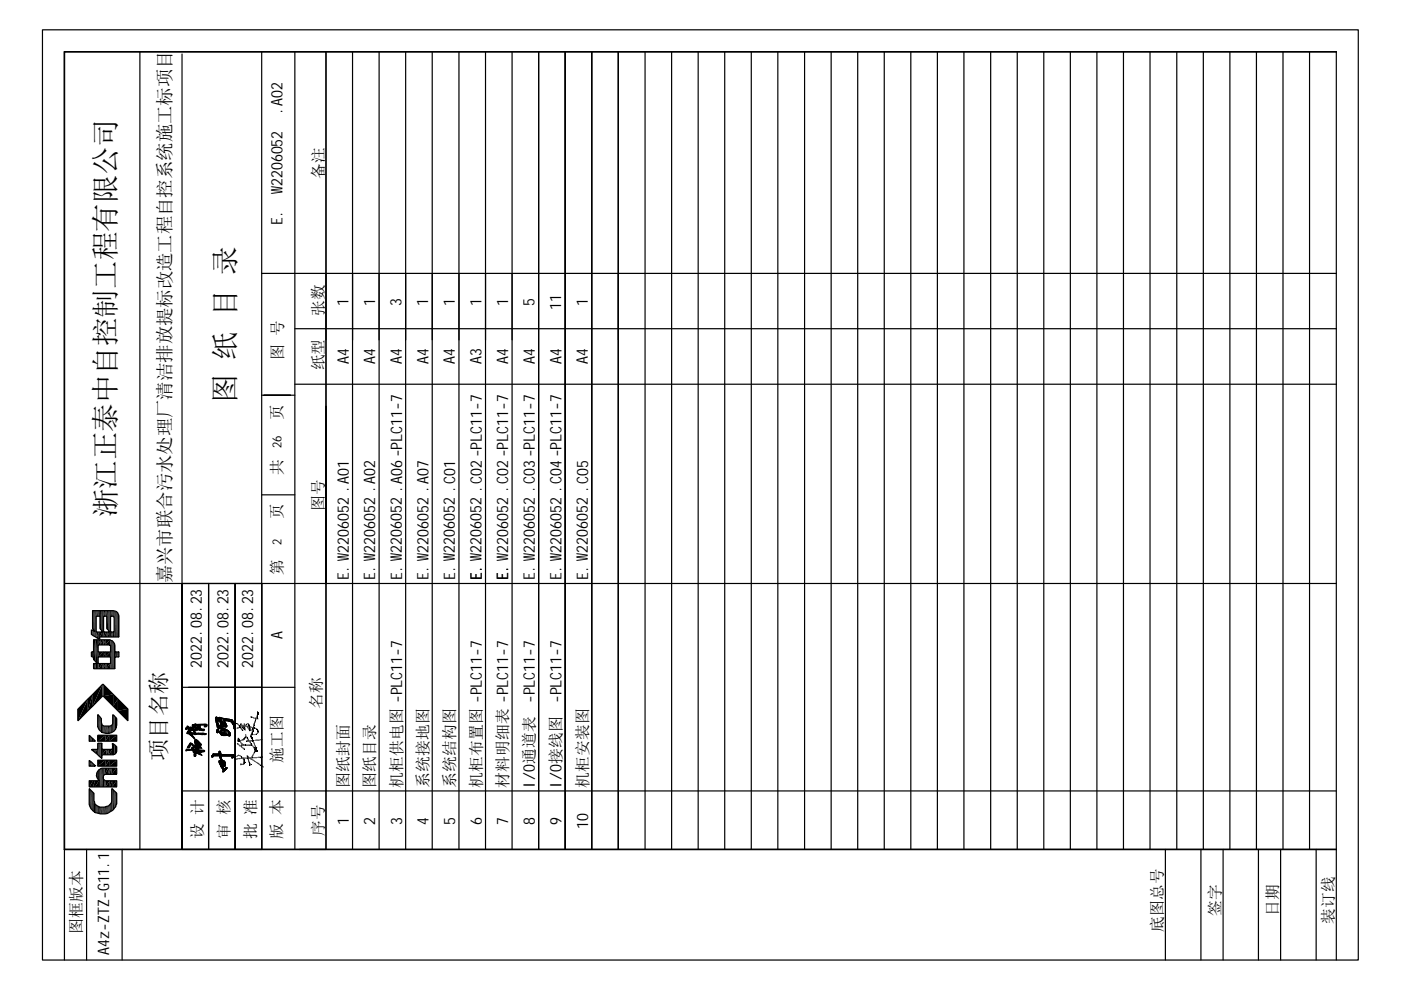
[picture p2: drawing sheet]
<svg xmlns="http://www.w3.org/2000/svg" width="297mm" height="210mm" viewBox="0 0 297 210" stroke-linecap="round" stroke-linejoin="round" font-family="sans-serif">
<defs><g id="words">
<g font-size="6.1">
<text x="49.9" y="85.5" transform="rotate(-90 49.9 85.5)">图 纸 目 录</text>
<text x="24.5" y="109.7" transform="rotate(-90 24.5 109.7)">浙江正泰中自控制工程有限公司</text>
</g>
<text font-size="4.7" x="35.3" y="161.3" transform="rotate(-90 35.3 161.3)">项目名称</text>
<text font-size="3.9" x="36.3" y="123.7" transform="rotate(-90 36.3 123.7)">嘉兴市联合污水处理厂清洁排放提标改造工程自控系统施工标项目</text>
<g font-size="3.3">
<text x="59.9" y="24.1" transform="rotate(-90 59.9 24.1)">.A02</text>
<text x="59.9" y="41.2" transform="rotate(-90 59.9 41.2)">W2206052</text>
<text x="68.7" y="37.9" transform="rotate(-90 68.7 37.9)">备注</text>
<text x="59.9" y="47.7" transform="rotate(-90 59.9 47.7)">E.</text>
<text x="73.9" y="64.9" transform="rotate(-90 73.9 64.9)">1</text>
<text x="79.5" y="64.9" transform="rotate(-90 79.5 64.9)">1</text>
<text x="85.2" y="64.9" transform="rotate(-90 85.2 64.9)">3</text>
<text x="90.8" y="64.9" transform="rotate(-90 90.8 64.9)">1</text>
<text x="96.4" y="64.9" transform="rotate(-90 96.4 64.9)">1</text>
<text x="102.1" y="64.9" transform="rotate(-90 102.1 64.9)">1</text>
<text x="107.7" y="64.9" transform="rotate(-90 107.7 64.9)">1</text>
<text x="113.4" y="64.9" transform="rotate(-90 113.4 64.9)">5</text>
<text x="119" y="65.7" transform="rotate(-90 119 65.7)">11</text>
<text x="124.6" y="64.9" transform="rotate(-90 124.6 64.9)">1</text>
<text x="68.7" y="66.9" transform="rotate(-90 68.7 66.9)">张数</text>
<text x="60.1" y="76.3" transform="rotate(-90 60.1 76.3)">图 号</text>
<text x="73.9" y="77.2" transform="rotate(-90 73.9 77.2)">A4</text>
<text x="79.6" y="77.2" transform="rotate(-90 79.6 77.2)">A4</text>
<text x="85.2" y="77.2" transform="rotate(-90 85.2 77.2)">A4</text>
<text x="90.8" y="77.2" transform="rotate(-90 90.8 77.2)">A4</text>
<text x="96.5" y="77.2" transform="rotate(-90 96.5 77.2)">A4</text>
<text x="102.1" y="77.2" transform="rotate(-90 102.1 77.2)">A3</text>
<text x="107.7" y="77.2" transform="rotate(-90 107.7 77.2)">A4</text>
<text x="113.4" y="77.2" transform="rotate(-90 113.4 77.2)">A4</text>
<text x="119" y="77.2" transform="rotate(-90 119 77.2)">A4</text>
<text x="124.7" y="77.2" transform="rotate(-90 124.7 77.2)">A4</text>
<text x="68.7" y="78.5" transform="rotate(-90 68.7 78.5)">纸型</text>
<text x="59.9" y="89" transform="rotate(-90 59.9 89)">页</text>
<text x="59.9" y="100.8" transform="rotate(-90 59.9 100.8)">共</text>
<text x="59.9" y="110.1" transform="rotate(-90 59.9 110.1)">页</text>
<text x="68.7" y="108.3" transform="rotate(-90 68.7 108.3)">图号</text>
<text x="59.9" y="121.9" transform="rotate(-90 59.9 121.9)">第</text>
<text x="73.9" y="123" transform="rotate(-90 73.9 123)">E. W2206052 .A01</text>
<text x="79.6" y="123" transform="rotate(-90 79.6 123)">E. W2206052 .A02</text>
<text x="85.2" y="123" transform="rotate(-90 85.2 123)">E. W2206052 .A06-PLC11-7</text>
<text x="90.9" y="123" transform="rotate(-90 90.9 123)">E. W2206052 .A07</text>
<text x="96.5" y="123" transform="rotate(-90 96.5 123)">E. W2206052 .C01</text>
<text x="102.1" y="123" transform="rotate(-90 102.1 123)">E. W2206052 .C02-PLC11-7</text>
<text x="107.8" y="123" transform="rotate(-90 107.8 123)">E. W2206052 .C02-PLC11-7</text>
<text x="107.8" y="123" transform="rotate(-90 107.8 123)">E.</text>
<text x="113.4" y="123" transform="rotate(-90 113.4 123)">E. W2206052 .C03-PLC11-7</text>
<text x="119" y="123" transform="rotate(-90 119 123)">E. W2206052 .C04-PLC11-7</text>
<text x="124.7" y="123" transform="rotate(-90 124.7 123)">E. W2206052 .C05</text>
<text x="59.9" y="135.6" transform="rotate(-90 59.9 135.6)">A</text>
<text x="42.8" y="141.6" transform="rotate(-90 42.8 141.6)">2022.08.23</text>
<text x="48.5" y="141.6" transform="rotate(-90 48.5 141.6)">2022.08.23</text>
<text x="53.7" y="141.6" transform="rotate(-90 53.7 141.6)">2022.08.23</text>
<text x="113.4" y="149.2" transform="rotate(-90 113.4 149.2)">-PLC11-7</text>
<text x="119" y="149.2" transform="rotate(-90 119 149.2)">-PLC11-7</text>
<text x="68.3" y="150.3" transform="rotate(-90 68.3 150.3)">名称</text>
<text x="59.9" y="161.7" transform="rotate(-90 59.9 161.7)">施工图</text>
<text x="73.9" y="167" transform="rotate(-90 73.9 167)">图纸封面</text>
<text x="79.6" y="167" transform="rotate(-90 79.6 167)">图纸目录</text>
<text x="85.2" y="167" transform="rotate(-90 85.2 167)">机柜供电图 -PLC11-7</text>
<text x="90.9" y="167" transform="rotate(-90 90.9 167)">系统接地图</text>
<text x="96.5" y="167" transform="rotate(-90 96.5 167)">系统结构图</text>
<text x="102.1" y="167" transform="rotate(-90 102.1 167)">机柜布置图 -PLC11-7</text>
<text x="107.8" y="167" transform="rotate(-90 107.8 167)">材料明细表 -PLC11-7</text>
<text x="113.4" y="167" transform="rotate(-90 113.4 167)">I/O通道表</text>
<text x="119" y="167" transform="rotate(-90 119 167)">I/O接线图</text>
<text x="124.7" y="167" transform="rotate(-90 124.7 167)">机柜安装图</text>
<text x="43" y="177.9" transform="rotate(-90 43 177.9)">设 计</text>
<text x="48.7" y="177.9" transform="rotate(-90 48.7 177.9)">审 核</text>
<text x="54.3" y="177.9" transform="rotate(-90 54.3 177.9)">批 准</text>
<text x="59.8" y="177.8" transform="rotate(-90 59.8 177.8)">版 本</text>
<text x="68.7" y="177.3" transform="rotate(-90 68.7 177.3)">序号</text>
<text x="73.9" y="174.9" transform="rotate(-90 73.9 174.9)">1</text>
<text x="79.6" y="174.9" transform="rotate(-90 79.6 174.9)">2</text>
<text x="85.2" y="174.9" transform="rotate(-90 85.2 174.9)">3</text>
<text x="90.9" y="174.9" transform="rotate(-90 90.9 174.9)">4</text>
<text x="96.5" y="174.9" transform="rotate(-90 96.5 174.9)">5</text>
<text x="102.1" y="174.9" transform="rotate(-90 102.1 174.9)">6</text>
<text x="107.8" y="174.9" transform="rotate(-90 107.8 174.9)">7</text>
<text x="113.4" y="174.9" transform="rotate(-90 113.4 174.9)">8</text>
<text x="119" y="174.9" transform="rotate(-90 119 174.9)">9</text>
<text x="124.7" y="175.7" transform="rotate(-90 124.7 175.7)">10</text>
<text x="246.5" y="197.6" transform="rotate(-90 246.5 197.6)">底图总号</text>
<text x="258.8" y="194.2" transform="rotate(-90 258.8 194.2)">签字</text>
<text x="271" y="194.2" transform="rotate(-90 271 194.2)">日期</text>
<text x="282.8" y="195.9" transform="rotate(-90 282.8 195.9)">装订线</text>
<text x="17.3" y="198" transform="rotate(-90 17.3 198)">图框版本</text>
<text x="23.1" y="202.5" transform="rotate(-90 23.1 202.5)">A4z-ZTZ-G11.1</text>
</g>
<g font-size="2.7">
<text x="59.7" y="95" transform="rotate(-90 59.7 95)">26</text>
<text x="59.7" y="115.5" transform="rotate(-90 59.7 115.5)">2</text>
</g>
</g></defs>
<g fill="none" stroke="#000" stroke-width=".25">
<path d="M9 6.3h279v197.3h-279zM29.7 11v169.1M38.6 11.4v168.7M55.5 11v169.1M62.5 11v169.1M69.1 11v169.1h-5.6M74.7 11v169.1M80.4 11v169.1M86 11v169.1M91.6 11v169.1M97.3 11v169.1M102.9 11v169.1"/>
<path d="M108.6 11v169.1M114.2 11v169.1M119.8 11v169.1M125.5 11v169.1M131.1 11v169.1M136.8 11v169.1M142.4 11v169.1M148 11v169.1M153.7 11v169.1M159.3 11v169.1M164.9 11v169.1M170.6 11v169.1"/>
<path d="M176.2 11v169.1M181.8 11v169.1M187.5 11v169.1M193.1 11v169.1M198.7 11v169.1M204.4 11v169.1M210 11v169.1M215.7 11v169.1M221.3 11v169.1M226.9 11v169.1M232.6 11v169.1M238.2 11v169.1"/>
<path d="M243.8 11v169.1M249.5 11v169.1M255.1 11v169.1M260.8 11v169.1M266.4 11v169.1M272 11v169.1M277.7 11v169.1M283.3 11v192.6M55.5 58h227.8M62.5 69.7h220.8M55.5 83.8h7M62.5 81.5h220.8"/>
<path d="M55.5 104.9h7M13.7 123.7h269.6M19.6 129.5h4.4a1.19 1.19 0 0 1 1.2 1.2v4.4h-4l-.2 .4-1.6-1v-.9l.7 .2-.5-.5zM19.9 135.7h3.4a1.49 1.49 0 0 1 1.1 1.2v1.3l.8 .1v.9l-.8 .1-.1 2.5h-4.4l-.1-1.1 .8-.1-.7-.7-.1-.6-.4-.1v-.9l.4-.1zM20.4 130.7h.8v2.6l.5 .7h-1.3zM20.9 139.3h2.5v1.3l-2.5 .1-.1-.1zM20.9 136.8h2.4l.1 .1v1.3h-2.6zM22 130.7h.6v2.6l.6 .7h-1.2zM22.8 129.5v4M23.4 130.7h.6l.2 .2v3.1h-.8zM38.6 123.7h16.9zM44.2 123.7v56.4"/>
<path d="M49.9 123.7v56.4M18.6 148.2l3.3-3.1 5.2 5.2v2.5l-5.2-5.2-5.4 5.2v-2.4zM19 155.9l1.2 1.2-1.3 .1zM20.7 155.9h4.1v1.3h-4zM20.7 151.6l.1-.1a2.15 2.15 0 0 1 .7 1.8l.2 .4 .3 .2h1.3l.5-.2 .2-2.1 .8 .8-.1 1.4a1.67 1.67 0 0 1-1.6 1.7h-.7a1.66 1.66 0 0 1-1.7-1.7zM20.8 157.6h.8l.1 1.3h2l.2-.2-.1-1h.1l.9 .6v1.1l-.4 .5-.3 .1h-2.4l-.1 .8-2.1-1.8 1.2-.2zM38.6 145.7h16.9zM39.4 154.5h.2M39.5 158.9l.1-.1 1.2 .1-.2-.3 .1-.2 .3 .1v.4h.6l.4-.6 .4-.1-.4 .8 1.4 .1-.2 .3-1.2 .1 .8 .6-1.4-.4a.46 .46 0 0 1-.1 .7l-.2-.2 .1-.6-.3-.2v-.3l-1.5 .1zM39.7 153.9l.4 .4h.2l.2-.2 .3 .2v-.6h.3v.7l.5 1.2-.3 .2-.4-1.1-.3 .3-.4-.4a.3 .3 0 0 1 .1 .3 .3 .3 0 0 1-.3 .2l-.1-.2a.29 .29 0 0 0 0-.3 .29 .29 0 0 0-.3-.1l-.1 .2-.1-.1v-.2l.3-.2zM39.8 155.1l.6 .4 .1-.2 2.5 .1 .8 .2a4.9 4.9 0 0 1-2.5 0l-.6 .2 .6 .9-.8-.8-.9-.4zM40 145.7h22.5"/>
<path d="M40.3 154.3v.2h-.4M40.3 155.7v.1M40.3 157.6v.6M40.6 154.6h.1M41.2 159.1l.3 .2-.3-.1zM41.2 153.6h2.6l.1 .3-.2 .2h-.4l.3-.3-.1-.1-1.6 .1 .3 .3 .1-.3 .4 .7 .6 .1 .1 .1-.4 .2a1.3 1.3 0 0 0-1.5 .1l-.2-.1zM41.4 153.8l.4 .1 .1 .6-.3-.2zM41.4 158.7h.2M41.4 154.5h1.3M41.6 157.1l.8 .9-.9-.6zM41.6 157.7l.1 .2-.1-.1zM41.7 158.7h.4"/>
<path d="M41.8 159.1l1 .2-.9 .1h-.2zM41.8 157.8l.3 .3h-.2zM42 154.1l.3 .4-.2-.1zM42.2 158.2h-.3v.3l-.3-.3 .1 .5-.1 .1-1-.9h-.2l-.3 .7-.4-.1 .7-1 1 .9-.1-1.4 .3-.2 1.1 1-.2 .4 .2 .4h-.1l-.2-.2M45.2 159.9h1.3v-.5l.1-.1 .2 .6 .2 .1 2.6 .1 .1 .1-.4 .5-.2-.1 .3-.2v-.2h-2.6l.3 1a.78 .78 0 0 1 .6 1.2l-.8-.6 .6 1.2-.1 .2-.5-.6-.4-1.2a.77 .77 0 0 1 .9 .4l-.6-.6-.2-1h-1.4l-.3 .3zM45.8 152.1a1.21 1.21 0 0 1 .4 1.2 1.07 1.07 0 0 0 1.2 1.1l.4 .2a1.49 1.49 0 0 1 1 1.3l-.2 .1-.2-.2h-1.4l-.5-.5 .3-.3a.67 .67 0 0 1 .9 0l-.9-.5a.96 .96 0 0 1-.8-1.1zM46.1 154.7h.2v.2l-.3 .4zM46.1 154.7a.28 .28 0 0 1 .2 .2 .28 .28 0 0 1-.1 .3l-.1 .1-.1-.1zM46.3 152.2l.3-.1 1.9 .4a1.34 1.34 0 0 1 1.4 1.4v.6h-.2l-.1-.7-.5-.8-.4-.2-.9-.1h-.3v.1l.4 1 .2 .1-.2 .2-1.3-.2a.71 .71 0 0 0 0-1.1l-.3-.3zM46.3 152.2l.3-.1 2.5 .5a2.1 2.1 0 0 1 .7 1.9h-.2l-.2-1.1-.3-.4-.6-.2-1-.1 .4 1.1 .2 .1-.2 .2-1.3-.2a.67 .67 0 0 0 0-1.1l-.3-.3zM46.9 153l.6 .6a.58 .58 0 0 1-.6-.6zM47 155.4h.6l.3 .2-.7 .1z"/>
<path d="M47.1 155.4h.5l.3 .2-.7 .1zM18.9 161.3l1.3 1.1h-1.3zM19 167.2l.9 1v1.6a1.71 1.71 0 0 0 2.3 1.3 1.68 1.68 0 0 0 1.5-1.2v-2.6l.1-.1 1 1v2.2l-.2 .3a2.82 2.82 0 0 1-2.3 1.9h-1a2.59 2.59 0 0 1-2.4-2zM19.8 167.9v4.2M20.7 161.2h4.1v1.2h-4.1zM21 163.2l.7-.3h3.1v1.2l-.2 .1-2.4 .1a.78 .78 0 0 0 .1 1.2h2.5l-.1 1.3h-5.7l-.1-1.3h2.1a1.42 1.42 0 0 1 0-2.3zM24 167.3v4.5M38.6 167.7h244.7M47.6 163.1l.5-.3-.8 .8zM13.7 180.1v23.5M18.4 180.1v23.5M25.9 180.1v23.5"/>
<path d="M38.6 180.1h16.9zM247.1 180.1v23.5M254.6 180.1v23.5M259.3 180.1v23.5M266.8 180.1v23.5M271.5 180.1v23.5M279 180.1v23.5"/>
</g>
<path d="M13.7 11h269.6h-269.6v169.1zM20 135.7v4.5M20.5 135.7v4.9M13.7 180.1h269.6" fill="none" stroke="#000" stroke-width=".3"/>
<g fill="none" stroke="#000" stroke-width=".21">
<path d="M19.7 129.5v3.8M19.8 129.5v4M19.9 129.5v4.1M19.9 135.7v4.2M20 129.5v4.2M20.1 129.5v4.3M20.2 129.5v5.6M20.2 135.7v4.6M20.3 129.5v5.6M20.6 135.7v4.9M20.7 135.7v6.1M21.3 129.5v4"/>
<path d="M21.4 129.5v4M21.5 129.5v4.2M21.6 129.5v4.4M21.7 129.5v4.4M21.9 129.5v5.6M23 129.5v4.2M23.1 129.5v4.4M23.2 129.5v4.4M23.3 129.5v5.6M23.5 135.7v6.1M23.6 135.8v6M23.7 135.8v6"/>
<path d="M23.9 135.9v5.9M24 136v5.8M24.1 136.1v5.7M24.2 136.3v5.5M24.3 129.5v5.6M24.3 136.5v5.3M24.4 129.6v5.5M24.6 129.6v5.5M24.8 129.7v5.4M24.9 129.8v5.3M25 129.9v5.2M25.1 130.2v4.9"/>
<path d="M25.2 130.4v4.6M16.5 150.3l.1 2.5M16.6 150.3v2.5M20.8 151.6v2.4M20.8 157.6v2.5M20.8 151.5v2.7M20.8 151.5v2.9M20.9 157.6v2.6M20.9 151.6v3.1M21 157.6v2.8M21 151.8v3M21.2 151.9v3.1"/>
<path d="M21.2 157.6v2.9M21.3 152v3M21.3 157.6v2.9M21.3 157.6v3M21.3 152.1v3M21.4 152.2v3M21.4 157.6v3.2M21.5 153v2.2M21.6 157.6v3.2M21.7 145.1v2.5M21.8 145.1v2.5M21.9 145.1v2.5"/>
<path d="M23.9 157.7v2.3M23.9 151.6v3.6M24 157.7v2.3M24 151.6v3.5M24.1 157.7v2.3M24.2 151.6v3.5M24.2 157.8v2.1M24.3 151.8v3.2M24.3 151.8v3.1M24.3 157.9v2M24.5 151.9v2.9M24.5 152.1v2.5"/>
<path d="M24.6 152.1v2.4M24.6 152.2v2.1M27.1 150.3v2.5M27.1 150.4v2.4M18.9 167.3v3.4M19 167.2v3.8M19.1 167.3v3.8M19.2 167.4v4.1M19.3 167.6v3.9M19.5 167.7v4M19.5 167.8v4M19.6 167.8v4"/>
<path d="M19.9 168.2v3.9M20 169.8v2.4M20.1 170v2.2M20.1 170.2v2M20.8 163.3v2.1M20.9 163.3v2.1M21 163.2v2.2M21 163.2v2.3M21.1 163.1v3.7M21.2 163v3.8M21.3 163v3.8M21.4 162.9v3.9"/>
<path d="M21.6 162.9v3.9M21.8 162.9v3.9M23.7 169.9v2.1M23.7 167.2v4.7M23.8 167.2v4.7M23.8 167.2v4.6M23.9 167.3v4.5M24.2 167.6v3.9M24.3 167.7v3.6M24.5 167.8v3.4M24.6 168v3M24.6 168v2.8"/>
<path d="M24.6 168v2.7M24.7 168.1v2.5M24.7 168.2v2.3"/>
</g>
<g fill="#000">
<path d="M19.4 133.6v.9zM19.5 138.2v1h-.1zM19.4 138.3l.1-.1-.1 1zM19.5 133.6l-.1 .9zM19.5 133.6v1zM19.5 133.6v.9zM19.6 133.6v1zM19.5 138.2v1zM19.6 138.2v1.1zM19.7 133.7v1zM19.8 138.2v1.1h-.2zM19.6 138.2h.2l-.2 1.1z"/>
<path d="M19.7 133.7v1.1zM19.8 133.7l-.1 1.1zM19.9 133.8v1h-.1zM19.8 133.7l.1 .1-.1 1zM19.8 139.5v.1zM19.8 139.4v.3zM19.8 139.4v.2zM19.8 139.3v.4zM20 133.9v1zM19.9 133.8v1zM20.1 133.9v1zM20.1 133.8v1.2z"/>
<path d="M20.4 129.5v1.2zM20.4 134v1.2zM20.4 134v1.1zM20.5 129.5l-.1 1.2zM20.5 134l-.1 1.2zM20.5 134v1.2zM20.7 129.5v1.2h-.2zM20.5 129.5h.2l-.2 1.2zM20.9 134v1.5l-.4-.3zM20.5 134h.4l-.4 1.2zM20.9 129.5v1.2h-.2zM20.7 129.5h.2l-.2 1.2z"/>
<path d="M20.9 135.7l-.1 1.1zM20.8 135.7v1.1zM20.9 138.2l-.1 1.1zM20.8 138.2v1.1zM20.9 135.7v1.1zM20.9 138.2v1.1zM21.2 129.5v1.2h-.3zM20.9 129.5h.3l-.3 1.2zM21.3 135.7v1.1h-.4zM20.9 135.7h.4l-.4 1.1zM21.9 138.2v1.1h-1zM20.9 138.2h1l-1 1.1z"/>
<path d="M21 134v1.5zM20.9 134v1.5zM21.1 134l-.1 1.5zM21.1 134v1.5zM21.1 134v1.3zM21.1 135.3v.2zM21.2 134l-.1 1.2zM21.1 134v1.2zM21.2 129.5v1.2zM21.2 134v1.1zM21.7 134v1.1h-.5zM21.2 134h.5l-.5 1.1z"/>
<path d="M21.8 135.7v1.1h-.5zM21.3 135.7h.5l-.5 1.1zM21.7 134v1.1zM21.7 133.9v1.2zM22 135.7v1.1h-.2zM21.8 135.7h.2l-.2 1.1zM21.9 138.2v1.1zM22.4 138.2v1.1h-.5zM21.9 138.2h.5l-.5 1.1zM22 129.5v1.2zM22 134v1.1zM22.3 135.7v1.1h-.3z"/>
<path d="M22 135.7h.3l-.3 1.1zM22.3 129.5v1.2h-.3zM22 129.5h.3l-.3 1.2zM22.5 134v1.1h-.5zM22 134h.5l-.5 1.1zM22.4 129.5l-.1 1.2zM22.3 129.5v1.2zM23.3 135.7v1.1h-1zM22.3 135.7h1l-1 1.1zM22.4 138.2v1.1zM22.6 129.5v1.2h-.2zM22.4 129.5h.2l-.2 1.2z"/>
<path d="M23.4 138.2v1.1h-1zM22.4 138.2h1l-1 1.1zM22.7 134v1.1h-.2zM22.5 134h.2l-.2 1.1zM22.8 134l-.1 1.1zM22.7 134v1.1zM23.2 134v1.1h-.4zM22.8 134h.4l-.4 1.1zM23.2 134v1.1zM23.2 133.9v1.2zM23.3 135.7v1.1zM23.4 135.7v1.1z"/>
<path d="M23.4 138.2v1.1zM23.4 135.7v1.2zM23.5 129.5l-.1 1.2zM23.4 129.5v1.2zM23.5 134l-.1 1.1zM23.4 134v1.1zM23.5 129.5v1.2zM23.5 134v1.1zM23.6 134l-.1 1.1zM23.7 129.5v1.2h-.2zM23.5 129.5h.2l-.2 1.2zM23.8 134v1.1h-.2z"/>
<path d="M23.6 134h.2l-.2 1.1zM23.8 129.5v1.2h-.1zM23.7 129.5h.1l-.1 1.2zM23.9 134v1.1h-.1zM23.8 134h.1l-.1 1.1zM24 129.5v1.2h-.2zM23.8 129.5h.2l-.2 1.2zM24.2 134v1.1h-.3zM23.9 134h.3l-.3 1.1zM24 129.5v1.2zM24.1 129.5v1.2zM24.1 129.5v1.3z"/>
<path d="M24.2 129.5v1.4zM24.2 134v1.1zM24.2 133.9v1.2zM24.4 138.2v1.1zM24.7 138.2v1.1h-.3zM24.4 138.2h.3l-.3 1.1zM24.7 138.2v1.1zM24.8 138.2v1.1h-.1zM24.7 138.2h.1l-.1 1.1zM24.9 138.2l-.1 1.1zM24.8 138.2v1.1zM25.1 138.2v1.1h-.2z"/>
<path d="M24.9 138.2h.2l-.2 1.1zM25.2 138.3l-.1 .9zM25.1 138.3v.9zM25.2 138.3v.9zM18.6 148.2v2.5l-2 2.1zM18.6 148.2l-2 4.6v-2.5zM19.7 147.2v2.5l-1.1 1zM18.6 148.2l1.1-1-1.1 3.5zM19 156l-.1 1.2zM18.9 156v1.2zM19 156v1.2zM19 155.9v1.3z"/>
<path d="M19.2 156.1v1.1h-.2zM19 155.9l.2 .2-.2 1.1zM19.3 156.3l-.1 .9zM19.2 156.1v1.1zM19.4 156.4l-.1 .8zM19.3 156.3v.9zM19.5 156.5v.7h-.1zM19.4 156.4l.1 .1-.1 .7zM19.5 158.9v.1zM19.5 156.5v.7zM19.5 159l.4-.1v.5zM19.5 158.9h.4l-.4 .1z"/>
<path d="M19.6 156.5l-.1 .7zM19.6 156.5v.7zM19.6 156.6v.6zM19.8 156.7v.5h-.2zM19.6 156.6l.2 .1-.2 .5zM21.7 145.1v2.5l-2 2.1zM21.7 145.1l-2 4.6v-2.5zM19.9 140.7l-.1 1zM19.8 140.7v1zM20 156.9v.3h-.2zM19.8 156.7l.2 .2-.2 .3zM19.9 140.7v1z"/>
<path d="M19.9 140.7v1.1zM20.1 140.7v1.1h-.2zM19.9 140.7h.2l-.2 1.1zM20 158.9v.5zM19.9 158.9v.5zM20 157.2l.1-.2zM20 156.9l.1 .1-.1 .2zM20.2 158.9v.7l-.2-.2zM20 158.9h.2l-.2 .5zM20.2 140.6l-.1 1.2zM20.1 140.7v1.1zM20.1 157v.2z"/>
<path d="M20.2 158.9v.7zM20.4 140.6v1.2h-.2zM20.2 140.6h.2l-.2 1.2zM20.6 158.9v1l-.4-.3zM20.2 158.9h.4l-.4 .7zM20.4 140.6v1.2zM20.5 140.6l-.1 1.2zM20.5 140.7v1.1zM20.5 140.6v1.2zM20.6 140.6l-.1 1.2zM20.6 140.6v1.2zM20.6 158.9v1z"/>
<path d="M20.7 158.9l-.1 1zM20.7 158.8v1.2zM20.7 158.8v1.1zM20.7 155.9v1.2zM20.8 155.9v1.3zM20.8 157.2l1.6-1.3v1.3zM20.8 155.9h1.6l-1.6 1.3zM20.9 140.6l-.1 1.2zM20.8 140.6v1.2zM20.9 140.6v1.2zM20.9 140.7v1.1zM21.7 140.7v1.1h-.8z"/>
<path d="M20.9 140.7h.8l-.8 1.1zM21.5 152.4v.3zM21.5 152.4v.4zM21.5 152.3v.5zM21.5 153.3v1.9zM21.6 153.5v1.8zM21.6 153.6v1.7zM21.7 153.7l-.1 1.6zM21.9 140.7v1.1h-.2zM21.7 140.7h.2l-.2 1.1zM21.7 153.8v1.5zM21.7 153.7v1.6z"/>
<path d="M21.8 153.8l-.1 1.5zM21.9 153.9l-.1 1.4zM21.8 153.8v1.5zM22 153.9v1.5l-.1-.1zM21.9 153.9h.1l-.1 1.4zM22.4 140.7v1.1h-.5zM21.9 140.7h.5l-.5 1.1zM21.9 147.6l2.1-.4v2.5zM21.9 145.1l2.1 2.1-2.1 .4zM22 153.9v1.5zM22.1 153.9v1.5zM22.4 153.9v1.6l-.3-.1z"/>
<path d="M22.1 153.9h.3l-.3 1.5zM22.5 140.7v1.1h-.1zM22.4 140.7h.1l-.1 1.1zM22.4 153.9v1.6zM23.1 155.9v1.3h-.7zM22.4 155.9h.7l-.7 1.3zM22.5 153.9l-.1 1.6zM22.5 153.9v1.6zM23.3 140.7v1.1h-.8zM22.5 140.7h.8l-.8 1.1zM22.8 153.9v1.6h-.3zM22.5 153.9h.3l-.3 1.6z"/>
<path d="M22.8 153.9v1.6zM22.9 153.9l-.1 1.6zM23.1 153.9v1.6h-.2zM22.9 153.9h.2l-.2 1.6zM23.3 153.9v1.5l-.2 .1zM23.1 153.9h.2l-.2 1.6zM23.1 157.2l1.7-1.3v1.3zM23.1 155.9h1.7l-1.7 1.3zM23.4 140.6l-.1 1.2zM23.4 153.9v1.5h-.1zM23.3 153.9h.1l-.1 1.5zM23.4 140.6v1.2z"/>
<path d="M23.5 153.9l-.1 1.5zM23.5 153.9v1.5zM23.7 153.8v1.5l-.2 .1zM23.5 153.9l.2-.1-.2 1.6zM23.7 153.8v1.5zM23.8 153.7v1.6h-.1zM23.7 153.8l.1-.1-.1 1.6zM23.8 153.6v1.7zM23.8 157.7v.1zM23.9 157.7l-.1 .1zM23.9 153.4l-.1 1.8zM25 148.2v2.5l-1-1z"/>
<path d="M24 147.2l1 1-1 1.5zM24.3 158v1.9zM24.4 158l-.1 1.9zM24.4 158v1.9zM24.5 158.1l-.1 1.8zM24.5 158.1v1.7zM24.5 158.2v1.6zM24.6 158.2l-.1 1.5zM24.5 158.2v1.5zM24.6 159.5v.2zM24.6 158.3v1.2zM24.6 158.2v1.3z"/>
<path d="M24.8 158.3v1.1h-.2zM24.6 158.3h.2l-.2 1.1zM24.7 152.3v1.8zM24.7 152.2v1.9zM24.7 152.4v1.6zM24.7 152.3v1.7zM24.7 152.4v1.5zM24.8 152.4l-.1 1.4zM24.7 152.4v1.4zM25 150.7l2.1-.4v2.5zM25 148.2l2.1 2.1-2.1 .4zM39.4 154.3v.4z"/>
<path d="M39.4 154.4v.2zM39.5 158.9l-.1 .3zM39.5 154.3l-.1 .4zM39.5 158.9v.3zM39.5 154.3v.4zM39.6 158.8l-.1 .4zM39.6 154.3l-.1 .4zM39.6 154.2v.4zM39.6 154.2v.3zM39.6 158.8v.4zM39.7 154.2l-.1 .3zM39.6 158.8v.3z"/>
<path d="M39.7 155.3v.2zM39.7 155.3l-.1 .2zM39.7 158.8l-.1 .3zM39.7 154v.1zM39.7 154.2v.3zM39.7 154.2v.2zM39.7 153.9v.6zM39.7 158.8v.3zM39.8 153.9l-.1 .6zM39.8 155.2l-.1 .3zM39.8 158.9l-.1 .2zM39.8 153.9v.6z"/>
<path d="M39.8 155.1v.4zM39.8 158.9v.2zM39.8 158.3v.3zM39.8 158.3v.2zM39.9 154v.5zM39.8 159.1l.2-.2v.2zM39.8 158.9h.2l-.2 .2zM39.9 155.1l-.1 .4zM39.9 158.2l-.1 .4zM39.9 155.1v.4zM39.9 154v.6zM40 155.2v.4l-.1-.1z"/>
<path d="M39.9 155.1l.1 .1-.1 .3zM39.9 154.1v.6zM39.9 154.7v.2zM39.9 154.7v.1zM40.1 157.8v.8h-.2zM40.1 157.8l-.2 .8v-.4zM39.9 154.1v.8zM40 154.1v1zM39.9 154.1v.9zM40.2 155.3v.4l-.2-.1zM40 155.2l.2 .1-.2 .3zM40.1 154.1v1.1z"/>
<path d="M40.1 158.9l-.1 .2zM40 158.9v.2zM40.1 154.3v.9zM40.1 158.9v.2zM40.2 154.3l-.1 .9zM40.2 158.9l-.1 .2zM40.2 157.7l-.1 .9zM40.1 157.8l.1-.1-.1 .9zM40.2 154.3v.8zM40.2 158.9v.2zM40.4 155.5v.3l-.2-.1zM40.2 155.3l.2 .2-.2 .2z"/>
<path d="M40.2 154.6v.5zM40.2 154.3v.3zM40.2 157.7v.7zM40.3 154.7l-.1 .4zM40.3 154.3l-.1 .2zM40.2 154.3v.2zM40.3 157.6l-.1 .7zM40.4 158.9l-.2 .2zM40.2 158.9h.2l-.2 .2zM40.3 154.7v.4zM40.3 154.8v.2zM40.3 154.7v.3z"/>
<path d="M40.3 154.3v.2zM40.3 154.9v.1zM40.4 157.5l-.1 .7zM40.3 154.2v.4zM40.3 154.2v.3zM40.4 154.1v.6zM40.4 155.5v.3zM40.4 154.1v.7zM40.4 158.9v.2zM40.4 157.5v.5zM40.4 154.1v.8zM40.4 155.4v.5z"/>
<path d="M40.4 155.4v.4zM40.5 154.1v.8zM40.5 155.4l-.1 .5zM40.5 158.9l-.1 .2zM40.5 157.5l-.1 .4zM40.4 157.5v.4zM40.5 158.9v.2zM40.5 154.1v.9zM40.5 155.3v.7zM40.5 155.4v.5zM40.5 157.6v.3zM40.5 157.5v.4z"/>
<path d="M40.6 154.2l-.1 .8zM40.6 157.6l-.1 .3zM40.6 155.4v.7zM40.7 158.9l-.2 .2zM40.5 158.9h.2l-.2 .2zM40.6 154.2v.8zM40.6 154.6v.4zM40.6 154.2v.4zM40.6 157.9l.2-.2v.3zM40.6 157.6l.2 .1-.2 .2zM40.6 154.7v.3zM40.6 154.7v.2z"/>
<path d="M40.7 154.6l-.1 .3zM40.7 154.2l-.1 .4zM40.7 155.4v.7zM40.7 158.4v.4zM40.7 158.4l-.1 .2zM40.7 154.6v.3zM40.7 154.2v.4zM40.7 155.4v.4zM40.7 155.8v.3zM40.7 158.9v.2zM40.7 154.2v.7zM40.8 155.4l-.1 .4z"/>
<path d="M40.7 156.1h.2v.2zM40.7 155.8l.2 .3h-.2zM40.8 158.4v.4zM40.8 154.3l-.1 .6zM40.8 158.9l-.1 .2zM40.8 157.7v.3zM40.8 158.4v.5zM40.8 158.9v.2zM40.8 153.7v.2zM40.8 155.4v.3zM40.8 154.3v.4zM40.8 158h.2v.2z"/>
<path d="M40.8 157.7l.2 .3h-.2zM40.8 158.4v.7zM40.8 153.6v.5zM40.9 158.4v.7zM40.8 155.7l.4-.3v.2zM40.8 155.4h.4l-.4 .3zM40.9 153.6l-.1 1.1zM40.8 153.6v1.1zM40.9 158.5v.6zM41 156.1l-.1 .3zM40.9 156.1v.3zM41 158.5v.7z"/>
<path d="M41 153.6v1.3zM40.9 153.6v1.1zM41 159.3v.1zM41 156.2v.2zM41 156.1v.3zM41.1 158v.3l-.1-.1zM41 158h.1l-.1 .2zM41 159.3v.2zM41 158.8v.5zM41 158.6v.6zM41 153.6v1.4zM41 158.9v.6z"/>
<path d="M41 158.8v.7zM41 156.4l.3 .1v.2zM41 156.2l.3 .3-.3-.1zM41 153.6v.4zM41 154.1v.9zM41 154v1zM41.1 153.6l-.1 .4zM41.1 154.4v.7zM41.1 158.9l-.1 .6zM41.1 154.4v.8zM41.1 154.4v.9zM41.1 153.7v.2z"/>
<path d="M41.1 153.6v.3zM41.2 158.2v.3zM41.1 158v.3zM41.1 158.9v.6zM41.1 154.5v.8zM41.1 158.9v.7zM41.2 158.9l-.1 .7zM41.2 154.7v.7zM41.2 155.5v.1zM41.2 155.4v.2zM41.2 153.6v.5zM41.2 153.6v.3z"/>
<path d="M41.2 154.9v.5zM41.3 158.3v.3zM41.3 155l-.1 .4zM41.2 155.4v.1zM41.3 155.4l-.1 .2zM41.3 153.6v.6zM41.3 158.9l-.1 .2zM41.2 158.9v.2zM41.3 155v.4zM41.3 155.4v.2zM41.3 156.6v.1zM41.3 156.5v.2z"/>
<path d="M41.3 155.2v.2zM41.3 153.5v1zM41.3 156.9v.8zM41.3 156.9v.5zM41.3 158.3v.4zM41.3 155.6v.2zM41.3 158.9v.2zM41.3 155.3v.1zM41.3 156.9v1.1zM41.3 153.5v1.1zM41.4 155.4l-.1 .2zM41.4 156.9v1.3z"/>
<path d="M41.4 156.9l-.1 1.1zM41.4 155.6l-.1 .2zM41.4 153.5v1.5zM41.4 153.5l-.1 1.4zM41.4 158.9v.3zM41.4 158.4v.4zM41.4 155.4v.2zM41.4 156.9v1.4zM41.4 155.6v.2zM41.4 153.5v.4zM41.4 156.9v1.5zM41.4 154v1z"/>
<path d="M41.4 153.9v1.1zM41.5 158.9v.3h-.1zM41.4 158.9h.1l-.1 .3zM41.4 153.5v.3zM41.4 155.5v.1zM41.5 154v1zM41.5 155.5l-.1 .1zM41.5 156.8v2zM41.4 156.9v1.9zM41.5 153.5l-.1 .3zM41.5 159.3v.3zM41.4 159.3v.3z"/>
<path d="M41.5 155.5v.1zM41.5 157.5v1.3zM41.5 157.4v1.4zM41.5 153.5v.3zM41.5 156.8v.5zM41.6 154.3l-.1 .7zM41.5 158.9v.7zM41.6 155.5v.1zM41.6 156.8l-.1 .5zM41.6 157.5l-.1 1.3zM41.6 158.9v.8l-.1-.1zM41.5 158.9h.1l-.1 .7z"/>
<path d="M41.5 153.8l.2-.2v.2zM41.5 153.5l.2 .1-.2 .2zM41.6 155.5l-.1 .1zM41.6 157.5v.3zM41.6 157.8v1zM41.6 157.9v.9zM41.6 157.5v.2zM41.6 158.3v.5zM41.6 158.2v.6zM41.6 157.9v.3zM41.6 156.8v.4zM41.6 154.4v.5z"/>
<path d="M41.6 154.3v.6zM41.6 158.4v.4zM41.6 158.6v.2zM41.6 156.8v.3zM41.7 154.5l-.1 .3zM41.6 154.4v.4zM41.6 155.6l.3-.1v.2zM41.6 155.5h.3l-.3 .1zM41.7 158.8l-.1 .9zM41.7 156.8l-.1 .3zM41.6 158.6v.1zM41.7 157.5v.2z"/>
<path d="M41.7 157.9v.4zM41.7 158.8v.6zM41.7 159.4v.3zM41.7 157.5v.8zM41.8 154.5l-.1 .3zM41.7 154.5v.3zM41.8 159.4v.3h-.1zM41.7 159.4h.1l-.1 .3zM41.8 158.6l-.1 .8zM41.7 157.1h.3v.3zM41.7 156.8l.3 .3h-.3zM41.7 153.6v.2z"/>
<path d="M41.7 153.9l.1 .2zM41.8 153.6v.3zM41.8 157.5v.8zM41.8 153.9v.2zM41.8 157.5v.9zM41.9 153.6v.8zM41.8 153.6v.5zM41.9 154.5v.3h-.1zM41.8 154.5h.1l-.1 .3zM41.9 157.5l-.1 .3zM41.8 157.5v.3zM41.9 158v.4z"/>
<path d="M41.8 157.9v.5zM41.9 159.4l-.1 .3zM41.8 159.4v.3zM41.9 158.5v.7zM41.9 158.5l-.1 .6zM41.9 158v.5zM41.9 153.6v.9zM41.9 158.4v.8zM41.9 157.6v.3zM41.9 157.5v.3zM42 159.4v.4l-.1-.1zM41.9 159.4h.1l-.1 .3z"/>
<path d="M41.9 153.6v1.2zM41.9 153.6v.2zM41.9 153.8v1zM41.9 158.3v.9zM42 153.9l-.1 .9zM41.9 158.1v.1zM41.9 158v.2zM41.9 158.2v.1zM42 158.3l-.1 .9zM42 153.9l-.1 .8zM41.9 153.8v.9zM42 155.4l-.1 .3z"/>
<path d="M41.9 155.5v.2zM42.1 157.7v.3l-.2-.1zM41.9 157.6l.2 .1-.2 .2zM42.1 158.1l-.2 .1zM41.9 158.1h.2l-.2 .1zM41.9 153.8l.8-.2v.1zM41.9 153.6h.8l-.8 .2zM42 158.3v.7zM42 159v.2zM42 158.3v.6zM42 159.4v.4zM42 153.9v.8z"/>
<path d="M42.2 158.3v.4l-.2 .2zM42 158.3h.2l-.2 .6zM42 159.2l.6-.1v.2zM42 159l.6 .1-.6 .1zM42 159.5v.3zM42 153.9v.3zM42.1 154.2l-.1 .5zM42 154.2v.5zM42.1 159.6l-.1 .2zM42.1 155.4l-.1 .3zM42 155.4v.3zM42.1 154l-.1 .1z"/>
<path d="M42 153.9v.2zM42.1 157.2v.3zM42 157.1v.3zM42 159.5l.2-.1zM42 159.4h.2zM42.1 157.7v.3zM42.1 154.4v.4zM42.1 154.2v.5zM42.1 157.8v.2zM42.1 158.1v.1zM42.1 159.6v.3zM42.1 159.6v.2z"/>
<path d="M42.2 155.5v.2h-.1zM42.1 155.4l.1 .1-.1 .2zM42.1 154v.1zM42.2 154.1v.1zM42.1 157.5h.3v.3zM42.1 157.2l.3 .3h-.3zM42.2 154.5l-.1 .3zM42.2 157.9l-.1 .3zM42.1 157.8v.4zM42.3 159.7v.2h-.2zM42.1 159.6l.2 .1-.2 .2zM42.2 154.1v.2z"/>
<path d="M42.2 154.5v.3zM42.2 158.2v.5zM42.3 153.9v.5zM42.2 153.9v.4zM42.3 155.5l-.1 .2zM42.2 155.5v.2zM42.3 159.4l-.1 .1zM42.2 159.4v.1zM42.3 157.9l-.1 .3zM42.2 157.9v.3zM42.3 158.2l-.1 .4zM42.2 158.2v.4z"/>
<path d="M42.3 154.5l-.1 .3zM42.3 157.9v.3zM42.3 158.2v.4zM42.3 158v.2zM42.3 153.8v.6zM42.4 159.4l-.1 .1zM42.3 159.4h.1l-.1 .1zM42.4 159.8v.2l-.1-.1zM42.3 159.7l.1 .1-.1 .1zM42.3 155.7l.3-.2v.2zM42.3 155.5h.3l-.3 .2zM42.3 158.2v.3z"/>
<path d="M42.3 154.5v.3zM42.3 153.8v1zM42.4 158l-.1 .2zM42.4 158.2l-.1 .3zM42.4 154v.8h-.1zM42.3 153.8l.1 .2-.1 .8zM42.4 158v.2zM42.4 158.2v.3zM42.4 158.2v.2zM42.4 157.6v.3zM42.4 157.5v.3zM42.4 158.2v.1z"/>
<path d="M42.5 159.4l-.1 .1zM42.4 159.4v.1zM42.4 158v.5zM42.4 157.6v.9zM42.5 157.6v.9zM42.5 154.4l-.1 .4zM42.4 154.1v.7zM42.5 157.6v1zM42.5 158.2v.4zM42.6 158.4v.2zM42.5 159.5l.2-.1zM42.5 159.4h.2z"/>
<path d="M42.7 157.8l-.2 .4zM42.5 157.6l.2 .2-.2 .4zM42.7 154.5v.3h-.2zM42.5 154.4l.2 .1-.2 .3zM42.7 158.5l-.1 .1zM42.8 159.1v.2h-.2zM42.6 159.1h.2l-.2 .2zM42.8 155.5v.3l-.2-.1zM42.6 155.5h.2l-.2 .2zM42.7 158.5v.1zM42.7 159.3v.2zM42.7 159.4v.1z"/>
<path d="M42.8 154.6v.3l-.1-.1zM42.7 154.5l.1 .1-.1 .2zM42.8 153.6l-.1 .1zM42.7 153.6v.1zM42.8 159.3l-.1 .2zM42.8 159.1v.2zM42.8 159.3v.2zM42.9 159.1v.3l-.1 .1zM42.8 159.1h.1l-.1 .4zM42.8 153.7l.3-.1v.1zM42.8 153.6h.3l-.3 .1zM42.9 155.5l-.1 .3z"/>
<path d="M42.8 155.5v.3zM43 154.6v.3h-.2zM42.8 154.6h.2l-.2 .3zM43 155.4v.4h-.1zM42.9 155.5l.1-.1-.1 .4zM43.1 159.1v.3h-.2zM42.9 159.1h.2l-.2 .3zM43.2 155.5v.2l-.2 .1zM43 155.4l.2 .1-.2 .3zM43.2 154.6v.3h-.2zM43 154.6h.2l-.2 .3zM43.1 153.7l.2-.2v.2z"/>
<path d="M43.1 153.6l.2-.1-.2 .2zM43.1 159.1v.3zM43.2 159.1l-.1 .3zM43.2 155.5v.3zM43.2 155.5v.2zM43.2 154.6v.3zM43.4 155.5v.3h-.2zM43.2 155.5h.2l-.2 .3zM43.3 154.6l-.1 .3zM43.4 159.1l-.2 .3zM43.2 159.1h.2l-.2 .3zM43.3 154.9l.1-.2z"/>
<path d="M43.3 154.6l.1 .1-.1 .2zM43.4 154l-.1 .1zM43.5 153.5v.2h-.2zM43.3 153.5h.2l-.2 .2zM43.5 155.5l-.1 .3zM43.4 155.5v.3zM43.5 153.9l-.1 .2zM43.4 154v.1zM43.5 153.5v.2zM43.5 155.5v.3zM43.5 153.9v.2zM43.6 153.8l-.1 .3z"/>
<path d="M43.6 153.6v.2l-.1-.1zM43.5 153.5l.1 .1-.1 .1zM43.6 155.5l-.1 .2zM43.5 155.5v.2zM43.6 153.8v.3zM43.7 153.6l-.1 .5zM43.6 153.6v.5zM43.7 155.5l-.1 .2zM43.6 155.5v.2zM43.7 153.6v.5zM43.7 155.5v.2zM43.8 153.6v.3l-.1 .2z"/>
<path d="M43.7 153.6h.1l-.1 .5zM43.9 153.7l-.1 .2zM43.8 153.6v.3zM43.9 153.7v.2zM45.7 152.2v.2zM45.7 152.2v.3zM45.8 152.2v.4zM45.8 152.1v.6zM45.8 152.1v.5zM45.8 152.1v.7zM45.8 152.1v.8zM45.8 152.1v.9z"/>
<path d="M45.9 152.1v.9zM45.9 152.1v1zM45.9 152.1v1.1zM45.9 152.1v1.2zM46 152.1v1.3zM46 155v.1zM46 155v.2zM46 152.1v1.5zM46 154.9v.4zM46 154.9v.3zM46 152.2v1.4zM46 152.2v1.5z"/>
<path d="M46 154.8v.5zM46 153.8v.1zM46 152.2v1.6zM46 152.2v1.7zM46 152.3v1.7zM46 154.7v.6zM46.1 152.3v1.7zM46.1 154.7l-.1 .6zM46.1 152.3v1.8zM46.1 152.4v1.7zM46.1 152.4v1.8zM46.1 154.7v.6z"/>
<path d="M46.1 152.5v1.7zM46.1 152.5v.6zM46.1 153.2v1zM46.1 153.1v1.1zM46.1 152.5v.5zM46.1 153.3v.9zM46.2 154.7l-.1 .6zM46.2 152.6l-.1 .4zM46.2 153.3l-.1 1zM46.1 153.3v1zM46.2 152.6v.4zM46.2 154.7v.6z"/>
<path d="M46.2 153.3v1zM46.2 153.4v.9zM46.2 152.7v.2zM46.2 152.6v.3zM46.2 154.7v.5zM46.2 153.5v.8zM46.2 152.8v.1zM46.2 153.6v.7zM46.3 154.7l-.1 .5zM46.3 153.6l-.1 .7zM46.3 152.3v.2zM46.3 154.7v.4z"/>
<path d="M46.3 153.6v.7zM46.3 154.7v.3zM46.3 152.2v.3zM46.3 153.7v.6zM46.3 153.8v.5zM46.3 153.9v.4zM46.3 154.7v.2zM46.3 153.9v.5zM46.4 153.9l-.1 .5zM46.4 152.2v.3zM46.4 154v.4zM46.4 153.9v.5z"/>
<path d="M46.5 154.1l-.1 .3zM46.5 152.2v.4zM46.5 154.1v.3zM46.6 155.1v.2zM46.5 155.2l.1-.1zM46.6 154.1v.3zM46.6 152.1v.7zM46.6 152.1l-.1 .5zM46.6 154.2v.2zM46.6 155.1v.3zM46.6 152.2v.7zM46.6 153.8v.1z"/>
<path d="M46.7 152.2v.8zM46.7 153.8l-.1 .1zM46.7 154.2l-.1 .2zM46.7 155v.4zM46.7 155l-.1 .4zM46.7 154.2v.2zM46.7 153.8v.1zM46.7 154.2v.3zM46.7 152.2v.9zM46.7 152.2v1zM46.7 155v.5zM46.8 154.2l-.1 .3z"/>
<path d="M46.8 155v.5zM46.8 153.7l-.1 .2zM46.8 152.2v1.1zM46.8 159.7v.2zM46.8 152.2v1.2zM46.8 153.7v.2zM46.8 152.2v1.3zM46.8 155v.6zM46.8 154.3v.2zM46.8 154.2v.3zM46.8 153.6v.3zM46.8 155v.7z"/>
<path d="M46.8 152.2v1.4zM46.9 154.9v.9zM46.9 154.9l-.1 .8zM46.9 154.3l-.1 .2zM46.9 152.2v1.8zM46.8 152.2v1.7zM46.9 154.3v.2zM46.9 152.2v.8zM46.9 154.3v.3zM47 152.3l-.1 .7zM47 153.2l-.1 .8zM46.9 153v1z"/>
<path d="M47 154.8v1zM47 154.8l-.1 1zM47.1 154.3v.3h-.2zM46.9 154.3h.2l-.2 .3zM47 152.3v.7zM47 153.3v.7zM47 153.2v.8zM47.1 152.3v.8zM47 154.8v.6zM47 155.5v.3zM47 155.4v.4zM47.1 155.5v.4z"/>
<path d="M47.1 154.8l-.1 .6zM47.1 153.4l-.1 .6zM47.1 154.8v.6zM47.1 153.5v.5zM47.1 153.4v.6zM47.1 152.3v.9zM47.2 154.4v.3l-.1-.1zM47.1 154.3l.1 .1-.1 .2zM47.2 154.8l-.1 .6zM47.2 155.6l-.1 .3zM47.2 152.3v.9zM47.2 153.6l-.1 .4z"/>
<path d="M47.2 155.6v.3zM47.2 152.3v1zM47.2 154.8v.6zM47.2 155.7v.2zM47.2 153.6v.4zM47.3 154.8l-.1 .6zM47.3 154.4v.3zM47.2 154.4v.3zM47.3 155.7l-.1 .2zM47.3 152.3v1zM47.3 153.6l-.1 .4zM47.3 154.8v.6z"/>
<path d="M47.3 154.9v.5zM47.5 155.7v.2h-.2zM47.3 155.7h.2l-.2 .2zM47.4 154.4v.3zM47.4 153.7l-.1 .3zM47.3 153.6v.4zM47.4 154.9l-.1 .5zM47.4 152.4v1.1zM47.4 153.7v.3zM47.4 154.4v.4zM47.4 154.5v.3zM47.4 154.9v.5z"/>
<path d="M47.4 153.7v.4zM47.5 152.4v1.2zM47.5 154.5l-.1 .3zM47.5 155l-.1 .4zM47.5 153.7l-.1 .4zM47.5 155.7v.2zM47.5 154.5v.3zM47.5 152.4v.4zM47.5 152.8v.8zM47.5 152.4v.3zM47.5 153.7v.4zM47.5 152.9v.7z"/>
<path d="M47.5 153.6v.5zM47.6 152.9l-.1 1.2zM47.5 152.9v1.2zM47.6 152.4l-.1 .3zM47.6 155.7l-.1 .2zM47.6 154.5v.4zM47.6 155l-.1 .4zM47.5 155v.4zM47.6 152.9v1.2zM47.6 152.4v.3zM47.7 155.7l-.1 .2zM47.6 155.7v.2z"/>
<path d="M47.7 155v.4zM47.6 155v.4zM47.7 154.5v.4zM47.7 152.4l-.1 .3zM47.7 153.1l-.1 1zM47.7 154.6v.3zM47.7 152.4v.3zM47.8 155.7v.2h-.1zM47.7 155.7h.1l-.1 .2zM47.7 154.6v.4zM47.7 153.1v1zM47.8 154.6v.9z"/>
<path d="M47.7 154.6v.8zM47.8 152.4l-.1 .3zM47.8 153.3v.8zM47.8 152.4v.3zM47.8 155.7v.2zM47.8 154.7v.8zM47.9 153.4l-.1 .7zM47.9 152.4v.4l-.1-.1zM47.8 152.4h.1l-.1 .3zM47.9 155.7l-.1 .2zM47.9 154.7v.9zM47.9 153.5v.6z"/>
<path d="M47.9 153.4v.7zM47.9 155.7v.2zM47.9 152.4v.4zM47.9 153.5v.3zM47.9 153.8v.3zM47.9 155.6v.3zM47.9 153.6v.1zM47.9 153.5v.2zM47.9 152.5v.3zM48 153.8l-.1 .3zM48 154.7l-.1 1.2zM47.9 154.7v1.2z"/>
<path d="M48 152.5v.3zM48 153.8v.3zM48 154.7v1.2zM48 153.8v.2zM48.1 153.9l-.1 .1zM48.1 152.5l-.1 .3zM48.1 154.8l-.1 1.1zM48.1 153.9v.1zM48.1 152.5v.3zM48.1 154.8v1zM48.2 152.5l-.1 .3zM48.2 154.9l-.1 .9z"/>
<path d="M48.2 154.9v.9zM48.3 152.5l-.1 .3zM48.2 152.5v.3zM48.3 154.9l-.1 .9zM48.3 152.5v.3zM48.4 155v.8h-.1zM48.3 154.9l.1 .1-.1 .8zM48.4 152.5l-.1 .3zM48.4 152.5v.3zM48.4 155v.8zM48.5 152.5l-.1 .3zM48.5 155.1v.8z"/>
<path d="M48.5 152.5v.3zM48.5 155.1v.9zM48.6 155.2v.8zM48.6 152.5v.4zM48.6 155.3v.7zM48.7 152.5l-.1 .3zM48.6 152.5v.3zM48.7 155.3l-.1 .7zM48.7 152.5v.3zM48.7 155.3v.7zM48.7 152.5v.4zM48.8 155.4l-.1 .6z"/>
<path d="M48.7 152.6v.3zM48.8 152.6v.3zM48.8 155.4v.6zM48.8 155.5v.4zM48.8 155.4v.5zM48.8 152.6v.4zM48.9 152.6l-.1 .4zM48.9 152.6v.4zM49.1 152.6v.4h-.2zM48.9 152.6h.2l-.2 .4zM49.1 152.6v.5zM49.1 152.6v.4z"/>
<path d="M49.1 152.6v.6zM49.2 152.6v.6zM49.3 152.8v.5zM49.3 152.8v.6zM49.3 152.9v.5zM49.4 152.9l-.1 .5zM49.4 152.9v.6zM49.4 152.9v.5zM49.4 153v.5zM49.4 153v.6zM49.5 153.1v.5zM49.5 153.1v.6z"/>
<path d="M49.5 153.1v.7zM49.6 153.2l-.1 .6zM49.6 153.2v.7zM49.6 153.2v.6zM49.6 153.3v.6zM49.6 153.3v.7zM49.6 153.3v.8zM49.6 153.4v.9zM49.6 153.4v1zM49.6 154.4v.1zM49.7 153.4l-.1 1.1zM49.6 153.4v1.1z"/>
<path d="M49.7 153.5v1zM49.7 153.4v1.1zM49.8 153.6l-.1 .9zM49.8 153.6v.9zM49.8 153.7v.8zM49.8 153.8v.7zM49.8 153.9v.6zM49.9 153.9l-.1 .6zM50.2 153.3v.1zM50.2 153.3v.2zM50.4 154.2v.3h-.2zM50.2 154.3l.2-.1-.2 .3z"/>
<path d="M50.2 153.5l.2-.1v.3zM50.2 153.3l.2 .1-.2 .1zM50.2 157.8l.3-.2v.4zM50.2 157.5l.3 .1-.3 .2zM50.4 156.8v.4zM50.4 156.7v.5zM50.4 156.5v.7zM50.4 154.2v.3zM50.5 154.2v.3h-.1zM50.4 154.2h.1l-.1 .3zM50.4 156.4v.8zM50.6 156.4v.8h-.2z"/>
<path d="M50.4 156.4h.2l-.2 .8zM50.5 153.5v.3zM50.4 153.4v.3zM50.5 154.2v.3zM50.7 157.7v.3h-.2zM50.5 157.6l.2 .1-.2 .3zM50.6 153.5v.4zM50.7 154.2l-.2 .2zM50.5 154.2h.2l-.2 .2zM50.6 156.4v.8zM50.7 153.6v.4zM50.7 156.5l-.1 .7z"/>
<path d="M50.7 156.6v.6zM50.7 156.5v.7zM50.7 158h.1v.2zM50.7 157.7l.1 .3h-.1zM50.7 153.7v.4zM50.7 154.1v.3zM50.7 154.2v.2zM50.8 156.7v.5zM50.7 156.6v.5zM50.7 153.8v.6zM50.7 153.7v.7zM50.8 153.9l-.1 .4z"/>
<path d="M50.7 153.8v.5zM50.8 156.7v.2zM50.8 156.9v.3zM50.8 158v.2zM50.9 158v.2zM51 156.9v.6l-.2-.3zM50.8 156.9h.2l-.2 .3zM50.9 153.9v.4zM50.8 153.9v.3zM51 158v.3zM50.9 153.5v.1zM50.9 153.8v.5z"/>
<path d="M50.9 153.5v.2zM50.9 153.7v.7zM50.9 153.7v.6zM51 153.4v1.2l-.1-.2zM50.9 153.5l.1-.1-.1 1zM51 156.9v.7zM51 156.9v.6zM51.1 156.9l-.1 .2zM51 156.9v.2zM51.1 157.2v.5zM51 157.1v.5zM51.1 157.9v.5z"/>
<path d="M51.1 157.9l-.1 .4zM51.1 153.3v1.4zM51.1 153.3l-.1 1.3zM51.1 156.9v.2zM51.2 157.4v.3zM51.2 157.8v.7zM51.3 156.8l-.2 .3zM51.1 156.9l.2-.1-.2 .3zM51.2 153.4v1.4zM51.3 157.5v.3zM51.3 157.9v.7zM51.3 153.4l-.1 .6z"/>
<path d="M51.2 153.4v.6zM51.3 154.4v.5l-.1-.1zM51.2 154.3l.1 .1-.1 .4zM51.3 156.8v.2zM51.3 153.5v.5zM51.3 153.4v.6zM51.3 157.6v.3zM51.3 157.9v.2zM51.4 156.7l-.1 .3zM51.4 158.4v.3l-.1-.1zM51.3 158.2l.1 .2-.1 .2zM51.5 157.7v.4h-.2z"/>
<path d="M51.3 157.6l.2 .1-.2 .4zM51.3 154.4v.5zM51.4 154.5l-.1 .4zM51.4 153.7l-.1 .3zM51.4 156.7v.3zM51.5 156.7l-.1 .3zM51.4 156.7h.1l-.1 .3zM51.4 153.7v.3zM51.4 154.7v.2zM51.4 154.5v.4zM51.4 153.8v.3zM51.5 158.5v.3l-.1-.1z"/>
<path d="M51.4 158.4l.1 .1-.1 .2zM51.4 154.1v.1zM51.5 153.8l-.1 .4zM51.4 153.8v.4zM51.5 153.8v.5zM51.5 153.8v.4zM51.6 156.6l-.1 .3zM51.7 157.8v.3h-.2zM51.5 157.7l.2 .1-.2 .3zM51.6 158.6v.3zM51.5 158.5v.3zM51.6 153.8v.7z"/>
<path d="M51.6 156.6v.3zM51.6 156.6v.2zM51.7 156.6l-.1 .2zM51.8 158.6v.3h-.2zM51.6 158.6h.2l-.2 .3zM51.7 153.8l-.1 .3zM51.6 153.8v.3zM51.7 154.2v.3zM51.6 154.1v.4zM51.7 154.2v.4zM51.7 153.4v.7zM51.8 154.2v.5z"/>
<path d="M51.7 156.6v.2zM51.8 156.6v.2zM51.8 157.8v.3h-.1zM51.7 157.8h.1l-.1 .3zM51.8 153.4v.7zM51.8 156.4v.4zM51.8 158.7v.2zM51.8 158.6v.3zM51.8 153.4v.8zM51.8 153.4v1.3zM51.9 153.4v1.4zM51.8 158.7v.1z"/>
<path d="M51.9 156.4l-.1 .4zM52.1 157.8v.3h-.3zM51.8 157.8h.3l-.3 .3zM51.9 156.4v.3zM51.9 156.3v.4zM52 156.1l-.1 .5zM51.9 153.5v1.4zM52 153.6l-.1 1.3zM52 156.1v.4zM52 155.7v.2zM52 155.9v.6zM52 153.6v.5z"/>
<path d="M52 154.4v.5zM52 154.1v.8zM52.1 155.7l-.1 .8zM52 155.7v.8zM52.1 154.5l-.1 .4zM52.1 153.7l-.1 .4zM52.1 156.3v.2zM52.1 156.2v.3zM52.1 157.8v.3zM52.1 155.7v.6zM52.1 155.7v.5zM52.1 154.5v.4z"/>
<path d="M52.2 153.8v.3h-.1zM52.1 153.7l.1 .1-.1 .3zM52.1 157.9v.2zM52.2 155.9v.5zM52.1 158.1l.4-.2v.2zM52.1 157.9h.4l-.4 .2zM52.2 157.1v.1zM52.2 156v.4zM52.2 157.1v.2zM52.3 156.1v.4zM52.3 156.9l-.1 .4zM52.3 153.8l-.1 .3z"/>
<path d="M52.2 153.8v.3zM52.3 156.2v.4zM52.3 153.5v.2zM52.3 154.1l.2-.2v.5zM52.3 153.8l.2 .1-.2 .2zM52.4 156.2v.4zM52.4 157l-.1 .2zM52.3 156.9v.3zM52.4 153.4l-.1 .3zM52.4 153.4v.2zM52.4 157v.2zM52.4 156.2v.5z"/>
<path d="M52.5 157l-.1 .2zM52.4 153.3v.3zM52.4 156.3v.1zM52.4 156.3v.4zM52.5 156.4v.3zM52.4 156.4v.3zM52.5 153.3l-.1 .3zM52.5 157v.2zM52.5 156.5v.3zM52.5 157.9v.2zM52.5 153.3v.3zM52.5 156.9v.3z"/>
<path d="M52.6 156.6v.3zM52.6 156.9l-.1 .3zM52.5 158.1l.6-.2v.2zM52.5 157.9h.6l-.6 .2zM52.6 153.3l-.1 .3zM52.6 153.9v.6zM52.5 153.9v.5zM52.6 156.6v.6zM52.6 153.9v.2zM52.6 154.1v.4zM52.6 153.3v.3zM52.7 154.4v.3z"/>
<path d="M52.7 153.4v.3zM52.7 153.9l-.1 .2zM52.7 156.7l-.1 .5zM52.7 156.7v.5zM52.8 156.9v.4l-.1-.1zM52.7 156.7l.1 .2-.1 .3zM52.7 153.4v.4zM52.7 153.5v.4zM52.7 153.9v.2zM52.7 154.5v.3zM52.8 154.5l-.1 .3zM52.8 153.6l-.1 .5z"/>
<path d="M52.7 153.5v.6zM52.9 154.6l-.1 .2zM52.8 154.5l.1 .1-.1 .2zM52.9 156.9v.5zM52.8 156.9v.4zM52.9 153.7l-.1 .4zM52.8 153.6v.5zM53 157v.5l-.1-.1zM52.9 156.9l.1 .1-.1 .4zM52.9 153.7v.4zM52.9 154.8v.1zM52.9 154.6v.4z"/>
<path d="M52.9 154.6v.3zM52.9 153.8v.6zM52.9 154.7v.3zM53 153.9v.8zM53 154.7l-.1 .3zM53 153.9v1.1zM53.1 154v1h-.1zM53 153.9l.1 .1-.1 1zM53.1 157v.6zM53 157v.5zM53.1 156.1l-.1 .2zM53.1 157v.2z"/>
<path d="M53.1 157.2v.4zM53.1 156v.3zM53.1 157.6l.1-.1v.2zM53.1 157.2l.1 .3-.1 .1zM53.2 157l-.1 .2zM53.1 157h.1l-.1 .2zM53.1 156v.2zM53.2 157.8l-.1 .3zM53.2 155.8l-.1 .4zM53.2 154v.3zM53.1 154v.2zM53.2 154.4l-.1 .6z"/>
<path d="M53.1 154.2v.8zM53.2 157.8v.3zM53.2 155.8v.3zM53.2 157.7v.4zM53.2 151.9v.2zM53.2 154.5v.5zM53.2 154.4v.6zM53.2 154.1v.2zM53.2 157.6v.5zM53.2 157.5v.6zM53.2 156.9v.3zM53.2 157v.2z"/>
<path d="M53.3 155.8v.6zM53.3 151.8v.3zM53.3 157.6l-.1 .5zM53.4 156.9v.2h-.2zM53.2 156.9h.2l-.2 .2zM53.3 154.7l-.1 .3zM53.3 154.1v.2zM53.3 157.7v.4zM53.3 157.6v.5zM53.4 157.7l-.1 .3zM53.3 157.7v.3zM53.4 155.8v.8z"/>
<path d="M53.3 154.7v.3zM53.3 151.8v.4zM53.4 154.1l-.1 .2zM53.4 151.9v.3h-.1zM53.3 151.8l.1 .1-.1 .3zM53.3 155.5v.2zM53.4 155.4v.4zM53.4 157.7v.3zM53.4 156.2v.5zM53.4 156.9v.2zM53.5 156.4v.5zM53.5 156.9l-.1 .2z"/>
<path d="M53.5 157.8v.2zM53.4 154.1v.2zM53.5 155.2l-.1 .6zM53.5 151.9v.3zM53.4 151.9v.3zM53.6 154.1v.2h-.2zM53.4 154.1h.2l-.2 .2zM53.5 156.4v.7zM53.6 156.7v.4h-.1zM53.5 156.4l.1 .3-.1 .4zM53.5 158h.1v.4zM53.5 157.8l.1 .2h-.1z"/>
<path d="M53.6 154.9v.9h-.1zM53.6 154.9l-.1 .9zM53.6 152v.2h-.1zM53.5 151.9l.1 .1-.1 .2zM53.6 157.2v.1zM53.6 156.7v.4zM53.6 157.1v.2zM53.6 156.8v.5zM53.6 156.7v.6zM53.6 154.8v.7zM53.6 155.7v.1zM53.6 155.5v.3z"/>
<path d="M53.6 154.7v.8zM53.6 154.1v.6zM53.6 154.1v.2zM53.6 154.7v.7zM53.6 154.1v1.2zM53.6 155.8l.3-.1v.1zM53.6 155.7h.3l-.3 .1zM53.7 156.9v.5zM53.7 158.1v.5zM53.6 158v.4zM53.7 154l-.1 1.3zM53.6 152.2l.1-.1v.2z"/>
<path d="M53.6 152l.1 .1-.1 .1zM53.7 156.9v.7zM53.8 158.3v.4zM53.7 153.9v1.3zM53.7 153.8v1.3zM53.8 156.9v.3zM53.7 156.9v.2zM53.8 157.2v.5zM53.7 157.1v.5zM53.7 152.1v.2zM53.8 153.6l-.1 1.4zM53.7 152.3l.2-.1v.1z"/>
<path d="M53.7 152.1l.2 .1-.2 .1zM53.8 157.3v.5zM53.9 158.4v.4zM53.8 153.5v1.5zM53.8 154.5v.3zM53.8 153.4v1.5zM53.8 153.4v1.1zM53.9 157.4v.4zM53.9 156.9l-.1 .2zM53.8 156.9v.2zM53.9 153.3l-.1 1.2zM53.9 156.9v.2z"/>
<path d="M53.9 157.6v.4zM53.9 158.8l.2-.2v.4zM53.9 158.4l.2 .2-.2 .2zM53.9 153.2v.7zM53.9 154.2v.3zM53.9 153.9v.6zM53.9 153.2v.6zM54 154.2l-.1 .3zM54 152.9l-.1 .9zM53.9 155.8l.1-.1zM53.9 155.7h.1l-.1 .1zM54 158.8l-.1 1z"/>
<path d="M54 157.7v.4zM53.9 157l.1-.1zM53.9 156.9h.1zM53.9 152.3l.2-.1v.2zM53.9 152.2h.2l-.2 .1zM54.1 157.9v.6l-.1-.4zM54 157.7l.1 .2-.1 .2zM54 152.9v.7zM54 154.3v.2zM54 154.2v.3zM54 155.7v.1zM54.1 152.5l-.1 1.1z"/>
<path d="M54 158.7v.8zM54 158.4v.2zM54.1 158.4v.3zM54.1 158.7l-.1 .7zM54 158.7v.7zM54.2 156.8v.2h-.2zM54 156.9l.2-.1zM54 154.5l.3-.1v.2zM54 154.3l.3 .1-.3 .1zM54.3 155.6v.2h-.3zM54 155.7l.3-.1-.3 .2zM54.1 158.4v1z"/>
<path d="M54.1 158.3v1zM54.1 158v.6zM54.1 157.9v.6zM54.1 158.8v.3zM54.1 158.7v.3zM54.1 152.2v.3zM54.1 152.2v.2zM54.2 158.3l-.1 .9zM54.1 158.3v.9zM54.2 158.1l-.1 .5zM54.2 158.8v.3zM54.1 152.5v.6z"/>
<path d="M54.2 152.2l-.1 .9zM54.1 152.2v.9zM54.2 158.1v.5zM54.3 158.4l-.1 .5zM54.2 158.3v.6zM54.2 158.1v.6zM54.3 158.2v.5zM54.3 158.7v.5zM54.3 158.7l-.1 .4zM54.2 157l.7-.2v.2zM54.2 156.8h.7l-.7 .2zM54.2 152.2v.7z"/>
<path d="M54.3 152.1l-.1 .7zM54.3 158.3v.9zM54.3 158.2v1zM54.3 152v.7zM54.3 152.1v.6zM54.4 154.4v.3l-.1-.1zM54.3 154.4h.1l-.1 .2zM54.4 155.5v.2l-.1 .1zM54.3 155.6l.1-.1-.1 .3zM54.3 158.4v.3zM54.3 158.4v.2zM54.3 158.4v.8z"/>
<path d="M54.3 158.6v.7zM54.4 151.9l-.1 .8zM54.3 158.4v.1zM54.4 158.6v.7zM54.5 158.9v.5zM54.4 158.6v.8zM54.4 154.4v.3zM54.4 151.7v.8zM54.4 154.7l.2-.2v.4zM54.4 154.4l.2 .1-.2 .2zM54.4 155.5v.2zM54.5 151.6l-.1 .9z"/>
<path d="M54.5 155.4l-.1 .3zM54.5 159v.4zM54.5 151.6v.8zM54.6 159.1l-.1 .3zM54.5 151.5v.7zM54.5 152.2v.2zM54.5 150.9v.4zM54.5 151.3v.9zM54.5 151.3v.7zM54.6 150.9l-.1 1.1zM54.5 150.9v1.1zM54.6 155.3l-.1 .3z"/>
<path d="M54.5 155.4l.1-.1-.1 .3zM54.6 150.9v1.1zM54.6 154.6v.3zM54.6 154.5v.4zM54.6 150.9v1zM54.6 159.1v.3zM54.6 150.8v1.1zM54.6 155.3v.3zM54.7 154.7v.3zM54.7 150.9l-.1 1zM54.7 155.2l-.1 .3zM54.7 154.7v.4z"/>
<path d="M54.7 155.1v.4zM54.7 150.9v.8zM54.8 154.8l-.1 .7zM54.7 154.7l.1 .1-.1 .7zM54.7 151v.6zM54.7 150.9v.7zM54.8 151l-.1 .5zM54.7 151v.5zM54.8 151v.5zM54.9 155l-.1 .4zM54.8 154.8v.6zM55.1 156.8l-.2 .2z"/>
<path d="M54.9 156.8h.2l-.2 .2zM54.9 155v.3zM55.2 156.7l-.1 .3zM55.1 156.8l.1-.1-.1 .3zM55.3 156.7l-.1 .2zM55.2 156.7v.2zM55.4 156.7l-.1 .2zM55.3 156.7v.2zM55.4 156.7v.2zM55.4 156.9l.3-.2v.2zM55.4 156.7h.3l-.3 .2zM18.9 165.5v1.3z"/>
<path d="M19 165.5v1.3zM19 161.3l-.1 1.1zM18.9 161.3v1.1zM19 161.3v1.1zM19.7 165.5v1.3h-.7zM19 165.5h.7l-.7 1.3zM19.3 161.5v.9h-.3zM19 161.3l.3 .2-.3 .9zM19.4 161.6l-.1 .8zM19.3 161.5v.9zM19.5 161.6l-.1 .8zM19.4 161.6v.8z"/>
<path d="M19.6 161.8v.6h-.1zM19.5 161.6l.1 .2-.1 .6zM19.7 161.9l-.1 .5zM19.6 161.8v.6zM19.9 162.1v.3h-.2zM19.7 161.9l.2 .2-.2 .3zM20.1 165.5v1.3h-.4zM19.7 165.5h.4l-.4 1.3zM20 162.2v.2h-.1zM19.9 162.1l.1 .1-.1 .2zM20 162.4l.1-.1zM20 162.2l.1 .1-.1 .1z"/>
<path d="M20.1 170.4v1.8zM20.2 170.5v1.8zM20.1 162.3v.1zM21 165.5v1.3h-.9zM20.1 165.5h.9l-.9 1.3zM20.3 170.7v1.6h-.1zM20.2 170.5l.1 .2-.1 1.6zM20.5 170.7v1.7l-.2-.1zM20.3 170.7h.2l-.2 1.6zM20.5 164.3v.3zM20.5 164v.7zM20.5 164v.6z"/>
<path d="M20.6 170.9v1.5h-.1zM20.5 170.7l.1 .2-.1 1.5zM20.5 163.9v.8zM20.6 163.8v1.1zM20.6 163.8l-.1 .9zM20.6 163.7v1.3zM20.6 163.7v1.2zM20.7 163.5v1.7zM20.7 163.5l-.1 1.5zM20.8 171v1.4h-.2zM20.6 170.9l.2 .1-.2 1.4zM20.9 163.3l-.2 1.9v-1.7z"/>
<path d="M20.7 162.4l1.6-1.2v1.2zM20.7 161.2h1.6l-1.6 1.2zM20.8 171v1.4zM21 171v1.5l-.2-.1zM20.8 171h.2l-.2 1.4zM21 165.5v1.3zM21.2 171.1v1.5l-.2-.1zM21 171l.2 .1-.2 1.4zM21.3 171.1l-.1 1.5zM21.2 171.1v1.5zM21.6 171.1v1.5h-.3zM21.3 171.1h.3l-.3 1.5z"/>
<path d="M21.7 171.1v1.5h-.1zM21.6 171.1h.1l-.1 1.5zM21.6 158.8v1.3zM21.7 158.8l-.1 1.3zM21.7 158.9v1.1zM22.5 158.9v1.1h-.8zM21.7 158.9h.8l-.8 1.1zM21.8 171.1l-.1 1.5zM21.7 171.1v1.5zM21.9 171.1v1.5h-.1zM21.8 171.1h.1l-.1 1.5zM21.9 162.9v2z"/>
<path d="M21.9 165v1.8zM21.9 164.9v1.9zM21.9 162.9v1.9zM21.9 165.2v1.6zM21.9 162.9v1.8zM22 162.9l-.1 1.7zM21.9 162.9v1.7zM22 165.3v1.5h-.1zM21.9 165.2l.1 .1-.1 1.5zM22.2 171.1v1.5h-.3zM21.9 171.1h.3l-.3 1.5zM22 162.9v1.6z"/>
<path d="M22.1 162.9l-.1 1.5zM22 162.9v1.5zM22.1 165.4l-.1 1.4zM22 165.3v1.5zM22.2 162.9l-.1 1.4zM22.1 162.9v1.4zM22.3 165.5v1.3h-.2zM22.1 165.4l.2 .1-.2 1.3zM22.3 162.9l-.1 1.4zM22.2 162.9v1.4zM22.3 171v1.6h-.1zM22.2 171.1l.1-.1-.1 1.6z"/>
<path d="M22.9 162.9v1.3h-.6zM22.3 162.9h.6l-.6 1.3zM22.4 165.5l-.1 1.3zM22.3 165.5v1.3zM22.5 171v1.5l-.2 .1zM22.3 171h.2l-.2 1.6zM23.1 161.2v1.2h-.8zM22.3 161.2h.8l-.8 1.2zM23.3 165.5v1.3h-.9zM22.4 165.5h.9l-.9 1.3zM22.6 158.9v1.1h-.1zM22.5 158.9h.1l-.1 1.1z"/>
<path d="M22.7 171v1.5h-.2zM22.5 171h.2l-.2 1.5zM22.9 158.9v1.1h-.3zM22.6 158.9h.3l-.3 1.1zM22.8 170.9l-.1 1.6zM22.7 171v1.5zM23 170.9v1.5l-.2 .1zM22.8 170.9h.2l-.2 1.6zM23.2 162.9v1.3h-.3zM22.9 162.9h.3l-.3 1.3zM23.1 158.9v1.1h-.2zM22.9 158.9h.2l-.2 1.1z"/>
<path d="M23 170.9v1.5zM23.1 170.7v1.6l-.1 .1zM23.1 170.7l-.1 1.7v-1.5zM23.7 158.9v1.1h-.6zM23.1 158.9h.6l-.6 1.1zM23.2 170.7l-.1 1.6zM23.1 162.4l1.7-1.2v1.2zM23.1 161.2h1.7l-1.7 1.2zM23.3 170.6v1.5l-.1 .1zM23.2 170.7l.1-.1-.1 1.6zM23.5 162.9v1.3h-.3zM23.2 162.9h.3l-.3 1.3z"/>
<path d="M23.8 165.5v1.3h-.5zM23.3 165.5h.5l-.5 1.3zM23.5 170.3v1.7l-.2 .1zM23.5 170.3l-.2 1.8v-1.5zM23.6 170.2l-.1 1.8zM23.7 162.9v1.3h-.2zM23.5 162.9h.2l-.2 1.3zM24.6 162.9v1.3h-.9zM23.7 162.9h.9l-.9 1.3zM23.8 158.8l-.1 1.2zM23.8 158.8v1.2zM23.9 158.7l-.1 1.3z"/>
<path d="M24.7 165.5v1.3h-.9zM23.8 165.5h.9l-.9 1.3zM24.6 162.9v1.3zM24.7 162.9l-.1 1.2zM24.6 162.9v1.2zM24.7 165.5v1.3zM24.8 162.9l-.1 1.2zM24.7 162.9v1.2zM24.8 165.5l-.1 1.3zM41.1 159.9v.3zM41.2 159.8l-.1 .4zM41.2 159.7v.5z"/>
<path d="M41.2 159.6v.6zM41.2 158.9v1.5zM41.2 158.9v1.3zM41.2 159.2v1.2zM41.2 159.1v1.3zM41.3 159.2l-.1 1.2zM41.3 159.2v1.2zM41.3 159.3v1.1zM41.4 159.3l-.1 1.1zM41.4 159.3v1zM41.4 159.7v.6zM41.4 159.6v.7z"/>
<path d="M41.5 159.9l-.1 .4zM41.6 160.1l-.1 .1zM41.5 159.9v.3zM42.4 160l.3-.1v.2zM42.4 159.8l.3 .1-.3 .1zM42.7 160v.1zM42.7 159.9v.2zM44.9 160.3v.1zM44.9 160.2v.3zM44.9 160.2v.2zM45 160.2l-.1 .3zM45 160.2v.3z"/>
<path d="M45.1 160.1l-.1 .4zM45.1 160.1v.4zM45.1 160v.5zM45.2 159.9l-.1 .6zM45.2 159.9v.5zM45.2 159.9v.4zM45.2 159.9v.3zM45.3 159.9l-.1 .3zM45.3 159.9v.3zM45.4 159.9l-.1 .3zM45.6 159.9v.3h-.2zM45.4 159.9h.2l-.2 .3z"/>
<path d="M45.7 159.9v.3h-.1zM45.6 159.9h.1l-.1 .3zM45.7 159.9v.3zM46 159.9v.3h-.3zM45.7 159.9h.3l-.3 .3zM46 159.9v.3zM46.2 159.9v.3h-.2zM46 159.9h.2l-.2 .3zM46.3 159.9l-.1 .3zM46.2 159.9v.3zM46.4 159.9v.3h-.1zM46.3 159.9h.1l-.1 .3z"/>
<path d="M46.4 159.9v.3zM46.5 159.9l-.1 .3zM46.5 161.4v.1zM46.5 161.3v.2zM46.5 159.4v.8zM46.5 161.3v.3zM46.5 161.3v.4zM46.6 159.4l-.1 .8zM46.6 161.3v.5zM46.6 159.3v.9zM46.6 161.3v.6zM46.6 159.3v1z"/>
<path d="M46.6 161.3v.7zM46.6 159.3v1.3zM46.6 159.3v1.2zM46.6 159.4v1.2zM46.7 159.4l-.1 1.2zM46.7 161.3v.8zM46.7 159.4v1.3zM46.7 159.5v1.2zM46.7 161.3v.9zM46.7 159.5v1.3zM46.7 159.6v1.2zM46.8 159.6v1.2z"/>
<path d="M46.8 161.3v1zM46.8 160.9v.1zM46.8 159.7v1.2zM46.8 159.9v1.1zM46.8 159.9v1.2zM46.8 161.3v1.1zM46.8 159.9v.5zM46.8 160.4v.7zM46.8 159.9v.4zM46.8 161.4v1.1zM46.8 160.5v.7zM46.9 161.4l-.1 1.1z"/>
<path d="M46.9 160.5v.7zM46.9 159.9l-.1 .3zM46.8 159.9v.3zM46.9 161.4v.5zM46.9 161.9v.6zM46.9 159.9v.3zM46.9 162v.5zM46.9 161.4v.4zM46.9 160.5v.8zM46.9 160v.3zM46.9 161.5v.3zM46.9 160.6v.7z"/>
<path d="M46.9 162v.6zM46.9 160.9v.4zM46.9 160.8v.5zM46.9 160.6v.2zM46.9 161.5v.4zM47 161v.3zM47 161.5l-.1 .4zM47 160l-.1 .2zM46.9 160v.2zM47 162.2v.5zM47 160v.2zM47.1 161.6v.3z"/>
<path d="M47 161.5v.4zM47 161.1v.2zM47 161.1v.3zM47.1 162.2v.6zM47.1 161.1l-.1 .3zM47.1 160l-.1 .2zM47.1 161.1v.3zM47.1 161.1v.4zM47.1 161.6v.4zM47.1 162.4v.5zM47.1 161.2v.3zM47.1 160v.2z"/>
<path d="M47.2 161.7v.4zM47.1 161.2v.4zM47.2 160l-.1 .2zM47.2 162.5v.5zM47.2 161.3v.3zM47.2 160v.2zM47.2 161.7v.5zM47.3 161.3v.3zM47.2 162.6v.4zM47.3 162.7v.4zM47.3 161.7l-.1 .5zM47.3 163.5v.1z"/>
<path d="M47.2 160.2l.3-.2v.2zM47.2 160h.3l-.3 .2zM47.3 161.8v.4zM47.3 161.7v.5zM47.3 163.4v.2zM47.3 161.3v.4zM47.4 161.3l-.1 .4zM47.4 161.8l-.1 .4zM47.4 162.9v.3zM47.4 163.3l-.1 .3zM47.4 161.3v.4zM47.4 161.8v.4z"/>
<path d="M47.4 161.4v.4zM47.4 161.4v.9zM47.4 161.4v.8zM47.4 163.3v.2zM47.4 163v.2zM47.5 163.2l-.1 .3zM47.5 163l-.1 .1zM47.4 163v.1zM47.5 161.4v.9zM47.5 163.2v.3zM47.5 163v.1zM47.6 161.4v1z"/>
<path d="M47.6 163.1l-.1 .4zM47.7 160v.2h-.2zM47.5 160h.2l-.2 .2zM47.6 163.1v.3zM47.6 161.5v.9zM47.7 163l-.1 .4zM47.6 163.1l.1-.1-.1 .4zM47.7 161.6l-.1 .8zM47.7 161.6v.8zM47.7 163v.3zM47.7 161.7v.7zM47.9 160v.2h-.2z"/>
<path d="M47.7 160h.2l-.2 .2zM47.7 161.8v.6zM47.7 161.8v.5zM47.8 161.8l-.1 .5zM47.8 162.9l-.1 .4zM47.8 162.9v.3zM47.9 162.8l-.1 .4zM47.9 162.8v.4zM47.9 162.8v.3zM48 162.7l-.1 .4zM48 160v.2h-.1zM47.9 160h.1l-.1 .2z"/>
<path d="M48 162.7v.3zM48.1 162.7l-.1 .3zM48 160.2l.4-.1v.1zM48 160.1h.4l-.4 .1zM48.1 162.7v.2zM48.4 160.2l.2-.1v.1zM48.4 160.1h.2l-.2 .1zM48.6 160.2l.3-.1v.1zM48.6 160.1h.3l-.3 .1zM48.9 160.2l.5-.1v.1zM48.9 160.1h.5l-.5 .1zM49.2 160.5v.2z"/>
<path d="M49.3 160.5l-.1 .2zM49.3 160.5v.2zM49.3 160.5v.1zM49.4 160.4l-.1 .2zM49.4 160.1v.2zM49.4 160.1v.1zM49.4 160.4v.2zM49.4 160.3v.3zM49.5 160.1l-.1 .5zM49.4 160.1v.5zM49.6 160.1l-.1 .4zM49.5 160.1v.4z"/>
<path d="M49.6 160.1v.4zM49.6 160.1v.3zM49.6 160.2v.2zM49.6 160.7v.2zM49.7 160.2l-.1 .1zM49.6 160.2v.1zM49.7 160.6v.4zM49.7 160.6l-.1 .3zM49.8 160.5l-.1 .5zM49.8 160.5v.6zM49.8 160.5v.5zM49.9 160.5l-.1 .3z"/>
<path d="M49.8 160.5v.3zM49.9 160.8l-.1 .3zM49.8 160.8v.3zM49.9 160.8v.3zM49.9 160.4v.3zM49.9 160.5v.2zM50 160.8l-.1 .3zM50 160.4l-.1 .2zM49.9 160.4v.2zM50 160.8v.3zM50.1 160.8l-.1 .3zM50.1 160.3l-.1 .2z"/>
<path d="M50.2 160.3l-.1 .2zM50.1 160.3v.2zM50.2 160.8v.3h-.1zM50.1 160.8h.1l-.1 .3zM50.3 160.2l-.1 .3zM50.2 160.3l.1-.1-.1 .3zM50.5 160.8v.2l-.3 .1zM50.2 160.8h.3l-.3 .3zM50.4 160.2l-.1 .2zM50.3 160.2v.2zM50.4 160.2v.1zM50.5 160.1v.2h-.1z"/>
<path d="M50.4 160.2l.1-.1-.1 .2zM50.5 160.8v.2zM50.5 160.1v.2zM50.7 160.8l-.2 .2zM50.5 160.8h.2l-.2 .2zM50.5 160.3l.2-.2v.2zM50.5 160.1h.2l-.2 .2zM50.7 160.7v.3zM50.7 160.8v.1zM50.7 161l.2-.2v.2zM50.7 160.7l.2 .1-.2 .2zM50.8 160.1l-.1 .2z"/>
<path d="M50.7 160.1v.2zM50.9 160.1v.3zM50.8 160.1v.2zM50.9 162v.2zM51 161.9v.3zM51 161.9l-.1 .3zM51 160.2v.2zM51 160.8l-.1 .2zM50.9 160.8v.2zM51 160.7v.2zM51.1 160.2v.3zM51.1 161.9l-.1 .3z"/>
<path d="M51.1 160.6l-.1 .3zM51.2 160.3v.2zM51.3 162v.2h-.2zM51.1 161.9l.2 .1-.2 .2zM51.2 160.6l-.1 .3zM51.1 160.6v.3zM51.3 160.4v.1zM51.3 160.7l-.1 .2zM51.2 160.6v.3zM51.3 160.4v.2zM51.3 160.6v.3zM51.3 160.5v.4z"/>
<path d="M51.3 160.4v.5zM51.3 162v.2zM51.4 160.5v.4h-.1zM51.3 160.5h.1l-.1 .4zM51.5 161.9v.3h-.2zM51.3 162l.2-.1-.2 .3zM51.5 160.6v.4zM51.4 160.5v.4zM51.7 161.9v.2l-.2 .1zM51.5 161.9h.2l-.2 .3zM51.5 160.6v.5zM51.6 160.6v.5z"/>
<path d="M51.7 160.6v.6zM51.7 161.6v.5zM51.7 160.6v.9zM51.7 161.5v.6zM51.7 160.6v1.5zM51.8 160.6l-.1 .3zM51.7 160.6v.3zM51.8 161l-.1 1.1zM51.7 160.9v1.2zM51.8 161v1zM51.8 161v.9zM51.8 161.1v.8z"/>
<path d="M52 160.6v.2l-.2 .1zM51.8 160.6h.2l-.2 .3zM51.9 161.2l-.1 .7zM52 161.4l-.1 .5zM51.9 161.2v.7zM52 161.4v.2zM52 160.6v.2zM52.1 160.6l-.1 .2zM52.2 160.6l-.1 .2zM52.1 160.6v.2zM52.2 160.8l.2-.2v.3zM52.2 160.6h.2l-.2 .2z"/>
<path d="M52.3 160.2v.1zM52.4 160.2v.2zM52.4 160.2v.3zM52.4 160.5v.4zM52.5 160.2l-.1 .7zM52.4 160.2v.7zM52.5 160.2v.7zM52.5 160.2v.8zM52.6 160.2v1zM52.6 160.4v.9zM52.6 160.4v.8zM52.7 160.4v1.2z"/>
<path d="M52.8 160.5v1.2zM52.8 160.5v.3zM52.9 161.4v.7zM52.8 161.1v.6zM52.9 160.6v.3zM52.9 161.5v.7zM53.1 160.5v.5l-.2-.1zM52.9 160.6l.2-.1-.2 .4zM52.9 161.6v.6zM53 161.6v.7zM53.1 161.9v.4zM53.2 161.9l-.1 .4z"/>
<path d="M53.2 160.5v.6l-.1-.1zM53.1 160.5h.1l-.1 .5zM53.2 162v.3zM53.2 161.9v.4zM53.2 162v.2zM53.4 160.3v.8h-.2zM53.4 160.3l-.2 .8zM53.5 160.1v.7h-.1zM53.5 160.1l-.1 .7zM53.5 161v.2l-.1-.1zM53.4 160.9l.1 .1-.1 .1zM53.5 160.1v.4z"/>
<path d="M53.5 160.5v.3zM53.6 161v.3zM53.5 161v.2zM53.7 159.9l-.2 .6zM53.5 160.8l.3-.3v.3zM53.5 160.5h.3l-.3 .3zM53.7 161.1v.2zM53.8 159.6l-.1 .7zM53.7 161.3l.4 .1v.2zM53.7 161.1l.4 .3-.4-.1zM53.9 159.3l-.1 .7zM53.8 160.8l.2-.3v.3z"/>
<path d="M53.8 160.5h.2l-.2 .3zM54.2 160.5v.3h-.2zM54 160.5h.2l-.2 .3zM54.2 161.4l-.1 .2zM54.1 161.4v.2zM54.2 161.6l.1-.1v.2zM54.2 161.4l.1 .1-.1 .1zM54.2 160.8l.3-.3v.3zM54.2 160.5h.3l-.3 .3zM54.3 161.7h.5v.3zM54.3 161.5l.5 .2h-.5zM54.5 160.7l.2-.2v.2z"/>
<path d="M54.5 160.5h.2l-.2 .2zM54.8 160.5l-.1 .2zM54.7 160.5v.2zM54.8 162l.2-.1v.3zM54.8 161.7l.2 .2-.2 .1zM54.8 160.7l.3-.2v.2zM54.8 160.5h.3l-.3 .2zM55.1 162v.3zM55 161.9v.3zM55.1 162.3l.2-.1v.2zM55.1 162l.2 .2-.2 .1zM55.2 160.5l-.1 .2z"/>
<path d="M55.1 160.5v.2zM55.2 160.5v.3zM55.2 160.5v.2zM55.3 160.5l-.1 .3zM55.3 162.2v.2zM55.4 160.5l-.1 .3zM55.3 160.5v.3zM55.4 162.2v.2h-.1zM55.3 162.2h.1l-.1 .2zM55.4 160.5v.2zM55.5 160.4l-.1 .3zM55.4 162.4h.3v.3z"/>
<path d="M55.4 162.2l.3 .2h-.3zM55.5 160.4v.2zM55.6 160.3l-.1 .3zM55.7 160.3l-.1 .3zM55.6 160.3v.3zM55.7 160.3v.3zM55.7 162.4v.3zM55.7 160.4v.2zM55.8 162.4l-.1 .3zM55.8 162.5v.2zM55.8 162.4v.3z"/>
</g>
<use href="#words"/>
</svg>
